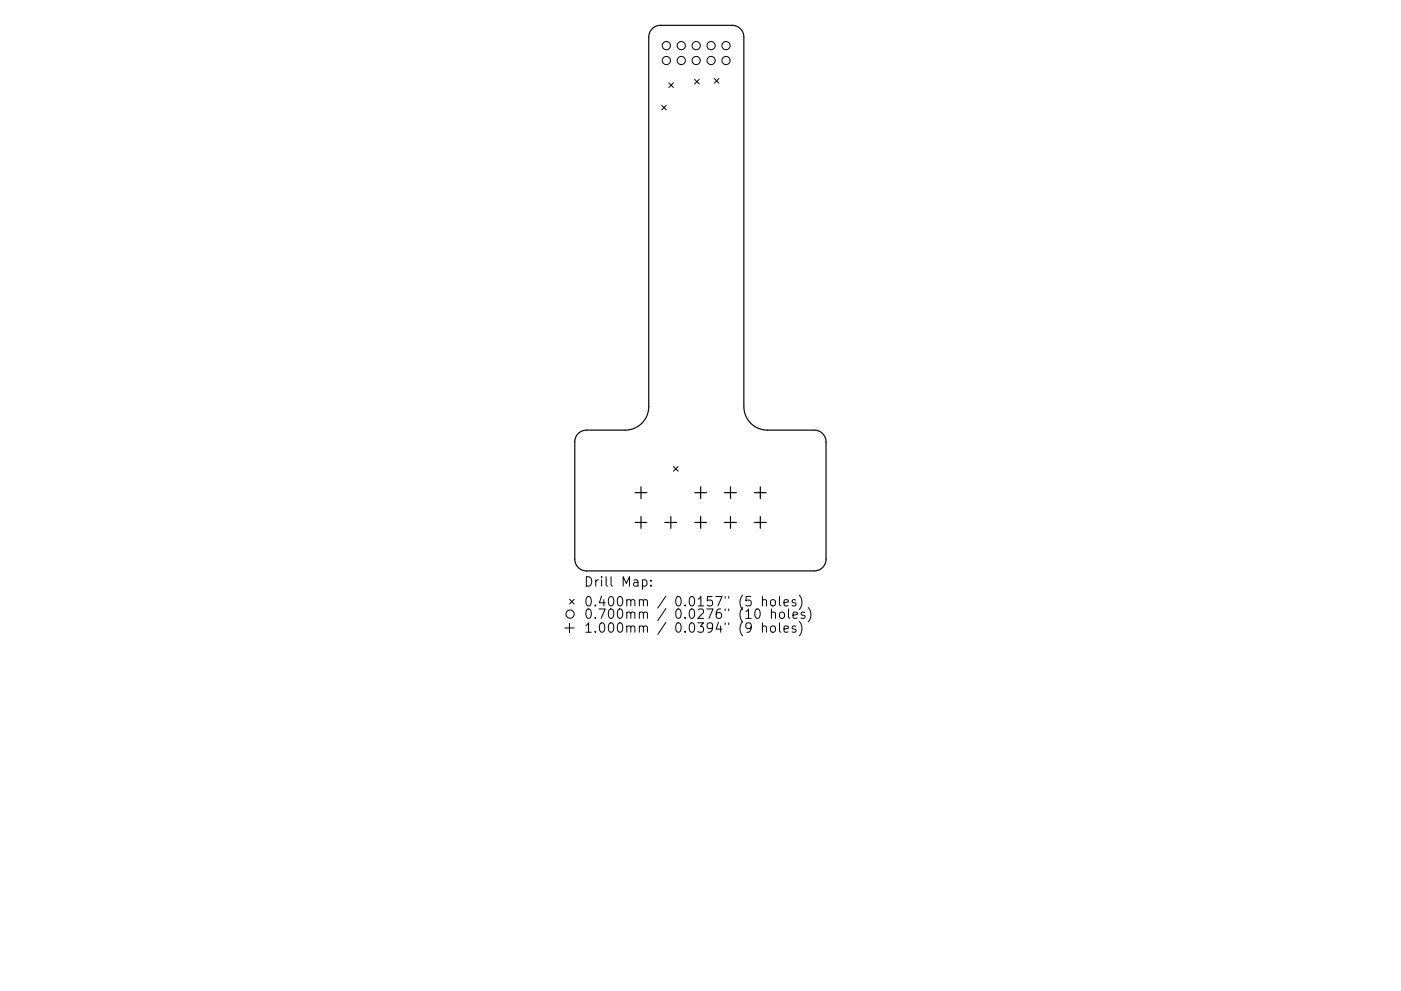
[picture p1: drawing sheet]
<svg xmlns="http://www.w3.org/2000/svg" width="297mm" height="210mm" viewBox="0 0 297 210" stroke-linecap="round" stroke-linejoin="round" font-family="sans-serif">
<defs><g id="words">
<g font-size="2.8">
<text x="123.7" y="124.5">Drill Map:</text>
<text x="123.7" y="128.7">0.400mm / 0.0157&quot; (5 holes)</text>
<text x="123.7" y="131.3">0.700mm / 0.0276&quot; (10 holes)</text>
<text x="123.7" y="134.2">1.000mm / 0.0394&quot; (9 holes)</text>
</g>
</g></defs>
<g fill="none" stroke="#000" stroke-width=".25">
<path d="M138.3 6.1l.7-.5 1-.2h15.2a2.49 2.49 0 0 1 2.5 2.5v78.4a5 5 0 0 0 5 5h9.9a2.49 2.49 0 0 1 2.5 2.4v24.9a2.49 2.49 0 0 1-2.5 2.5h-48.2a2.49 2.49 0 0 1-2.5-2.5v-24.9a2.49 2.49 0 0 1 2.5-2.4h8.2a5 5 0 0 0 4.9-5v-78.4l.3-1.1zM134.7 104.5h2.4M134.7 110.8h2.4M135.9 103.3v2.5M135.9 109.6v2.5M141 110.8h2.5M142.2 109.6v2.5M147.3 104.5h2.5M147.3 110.8h2.5M148.6 103.3v2.5M148.6 109.6v2.5M153.6 104.5h2.5"/>
<path d="M153.6 110.8h2.5M154.9 103.3v2.5M154.9 109.6v2.5M160 104.5h2.4M160 110.8h2.4M161.2 103.3v2.5M161.2 109.6v2.5"/>
</g>
<g fill="none" stroke="#000" stroke-width=".21">
<path d="M141.8 17.6l1 1M142.8 17.6l-1 1M147.3 16.8l1 1M148.3 16.8l-1 1M151.4 16.7l1 1M152.4 16.7l-1 1M140.3 22.3l1 1M141.3 22.3l-1 1M142.8 99l1 1M143.8 99l-1 1M119.7 133.2h2M120.7 132.2v2"/>
<path d="M120.7 127.2l1 1M121.7 127.2l-1 1M136.2 123.1l.6-.1 .4 .4v.6l-.2 .3h-.8M138 124.2v.2M138 123.1v.2M160.3 129.3l.4-.1a1.25 1.25 0 0 1 0 2h-.2a1.33 1.33 0 0 1-.2-1.9zM161.6 127.4l.3-.2 .5 .1 .1 1.3M161.6 133a.5 .5 0 0 1 .9 .1v1M161.6 126.6v2M161.6 132.1v2M163.5 127.4l.2-.2a.54 .54 0 0 1 .7 .4v.6a.54 .54 0 0 1-.5 .4 .54 .54 0 0 1-.5-.4zM163.5 133a.54 .54 0 0 1 .5-.2 .54 .54 0 0 1 .4 .4l-.1 .7-.6 .2-.3-.3z"/>
<path d="M163.6 130.1a.5 .5 0 0 1 .8 0v1.1M163.6 129.2v2M165.3 126.6v1.7l.3 .3M165.3 132.1v1.8l.3 .2M165.4 130.1a.54 .54 0 0 1 .5-.2 .54 .54 0 0 1 .4 .3v.6a.54 .54 0 0 1-.5 .4 .54 .54 0 0 1-.5-.4zM166.2 127.9l1-.2-.1-.4-.6-.1-.3 .3 .1 1h.8M166.2 133.5l1-.2-.1-.4-.6-.1-.3 .3 .1 .9h.8M167.2 129.2v1.7l.3 .3M168.1 130.5l1-.2-.1-.3-.6-.1-.3 .2 .1 1h.8M168.7 127.3l-.5-.1-.3 .3 .1 .3 .7 .2v.5h-.8M168.7 132.9l-.5-.1-.3 .3 .1 .3 .7 .2v.4h-.8M169.5 126.3a2.29 2.29 0 0 1 0 3"/>
<path d="M169.5 131.9a2.29 2.29 0 0 1 0 3M170.6 130l-.5-.1-.3 .2 .1 .3 .7 .2v.5h-.8M171.4 128.9a2.29 2.29 0 0 1 0 3.1"/>
<circle cx="141.3" cy="9.7" r=".87"/>
<circle cx="141.3" cy="12.8" r=".87"/>
<circle cx="144.4" cy="9.7" r=".87"/>
<circle cx="144.4" cy="12.8" r=".87"/>
<circle cx="147.6" cy="9.7" r=".87"/>
<circle cx="147.6" cy="12.8" r=".87"/>
<circle cx="150.8" cy="9.7" r=".87"/>
<circle cx="150.8" cy="12.8" r=".87"/>
<circle cx="153.9" cy="9.7" r=".87"/>
<circle cx="153.9" cy="12.8" r=".87"/>
<circle cx="120.9" cy="130.3" r=".87"/>
</g>
<use href="#words"/>
</svg>
